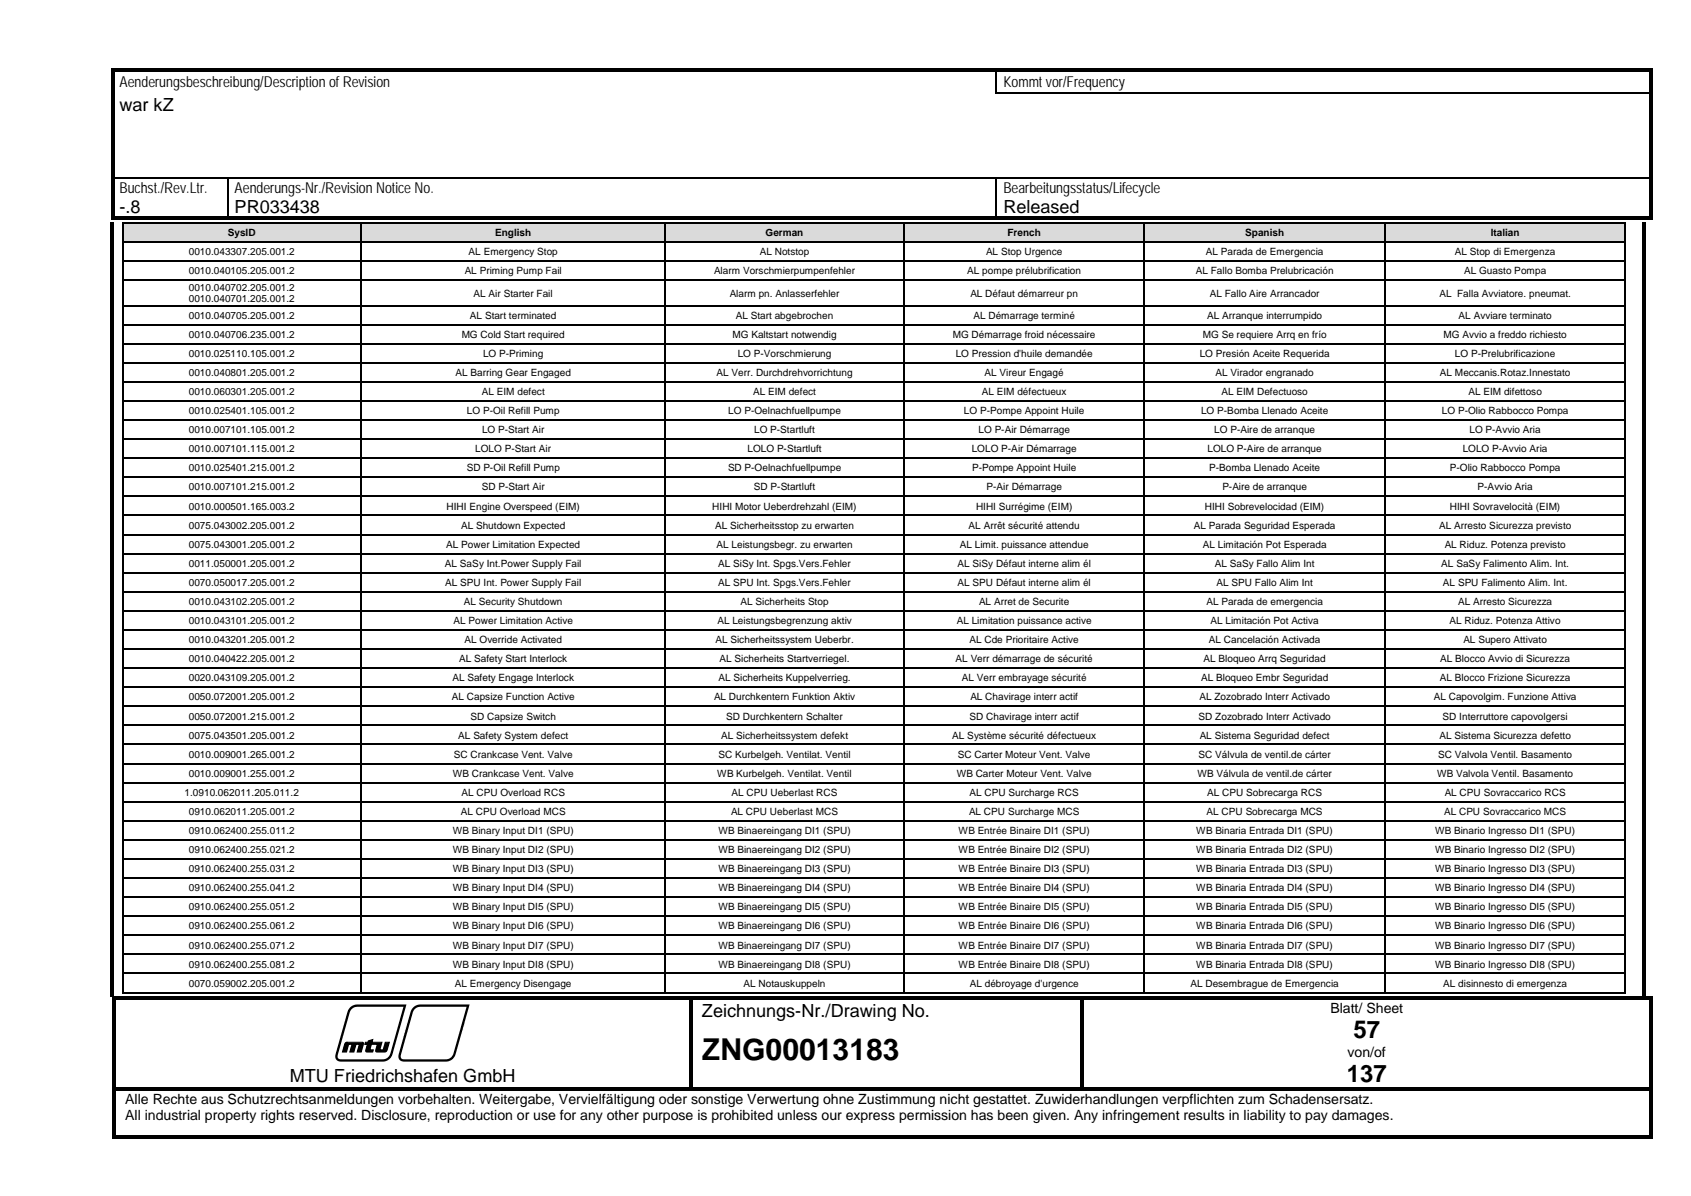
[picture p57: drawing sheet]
<svg xmlns="http://www.w3.org/2000/svg" width="297mm" height="210mm" viewBox="0 0 297 210" stroke-linecap="round" stroke-linejoin="round" font-family="sans-serif">
<defs><g id="words">
<text font-size="5.3" x="123.3" y="186.2">ZNG00013183</text>
<g font-size="4.2">
<text x="237.7" y="182.4">57</text>
<text x="236.5" y="190.1">137</text>
</g>
<g font-size="3.2">
<text x="21" y="19.5">war kZ</text>
<text x="21" y="37.4">-.8</text>
<text x="41.2" y="37.4">PR033438</text>
<text x="176.2" y="37.4">Released</text>
<text x="123.3" y="178.5">Zeichnungs-Nr./Drawing No.</text>
<text x="50.9" y="190">MTU Friedrichshafen GmbH</text>
</g>
<g font-size="2.6">
<text x="21" y="15.3">Aenderungsbeschreibung/Descriptionof Revision</text>
<text x="176.2" y="15.3">Kommt vor/Frequency</text>
<text x="21" y="33.9">Buchst./Rev.Ltr.</text>
<text x="41.2" y="33.9">Aenderungs-Nr./RevisionNotice No.</text>
<text x="176.2" y="33.9">Bearbeitungsstatus/Lifecycle</text>
</g>
<g font-size="2.5">
<text x="233.7" y="177.8">Blatt/ Sheet</text>
<text x="236.7" y="185.5">von/of</text>
<text x="22" y="193.8">Alle Rechte aus Schutzrechtsanmeldungen vorbehalten. Weitergabe, Vervielfältigung oder sonstige Verwertung ohne Zustimmung nicht gestattet. Zuwiderhandlungen verpflichten zum Schadensersatz.</text>
<text x="22" y="196.6">All industrial property rights reserved. Disclosure, reproduction or use for any other purpose is prohibited unless our express permission has been given. Any infringement results in liability to pay damages.</text>
</g>
<g font-size="1.8">
<text x="40" y="41.5">SysID</text>
<text x="87" y="41.5">English</text>
<text x="134.5" y="41.5">German</text>
<text x="177" y="41.5">French</text>
<text x="218.7" y="41.5">Spanish</text>
<text x="261.8" y="41.5">Italian</text>
<text x="33.2" y="44.9">0010.043307.205.001.2</text>
<text x="82.3" y="44.9">AL Emergency Stop</text>
<text x="133.5" y="44.9">AL Notstop</text>
<text x="173.2" y="44.9">AL Stop Urgence</text>
<text x="211.8" y="44.9">AL Parada de Emergencia</text>
<text x="255.5" y="44.9">AL Stop di Emergenza</text>
<text x="33.2" y="48.2">0010.040105.205.001.2</text>
<text x="33.2" y="51.1">0010.040702.205.001.2</text>
<text x="33.2" y="53.1">0010.040701.205.001.2</text>
<text x="81.6" y="48.2">AL Priming Pump Fail</text>
<text x="83.2" y="52.1">AL Air Starter Fail</text>
<text x="125.4" y="48.2">Alarm Vorschmierpumpenfehler</text>
<text x="128.2" y="52.1">Alarm pn. Anlasserfehler</text>
<text x="169.9" y="48.2">AL pompe prélubrification</text>
<text x="170.4" y="52.1">AL Défaut démarreur pn</text>
<text x="210" y="48.2">AL Fallo Bomba Prelubricación</text>
<text x="212.5" y="52.1">AL Fallo Aire Arrancador</text>
<text x="252.8" y="52.1">AL Falla Avviatore. pneumat.</text>
<text x="257.2" y="48.2">AL Guasto Pompa</text>
<text x="33.2" y="56">0010.040705.205.001.2</text>
<text x="33.2" y="59.3">0010.040706.235.001.2</text>
<text x="81.1" y="59.3">MG Cold Start required</text>
<text x="82.5" y="56">AL Start terminated</text>
<text x="128.7" y="59.3">MG Kaltstart notwendig</text>
<text x="129.2" y="56">AL Start abgebrochen</text>
<text x="167.3" y="59.3">MG Démarrage froid nécessaire</text>
<text x="171" y="56">AL Démarrage terminé</text>
<text x="211.3" y="59.3">MG Se requiere Arrq en frío</text>
<text x="212" y="56">AL Arranque interrumpido</text>
<text x="253.6" y="59.3">MG Avvio a freddo richiesto</text>
<text x="256.2" y="56">AL Avviare terminato</text>
<text x="33.2" y="62.7">0010.025110.105.001.2</text>
<text x="84.9" y="62.7">LO P-Priming</text>
<text x="129.6" y="62.7">LO P-Vorschmierung</text>
<text x="167.9" y="62.7">LO Pression d'huile demandée</text>
<text x="210.7" y="62.7">LO Presión Aceite Requerida</text>
<text x="255.5" y="62.7">LO P-Prelubrificazione</text>
<text x="33.2" y="66">0010.040801.205.001.2</text>
<text x="33.2" y="69.4">0010.060301.205.001.2</text>
<text x="80" y="66">AL Barring Gear Engaged</text>
<text x="84.6" y="69.4">AL EIM defect</text>
<text x="125.9" y="66">AL Verr. Durchdrehvorrichtung</text>
<text x="132.3" y="69.4">AL EIM defect</text>
<text x="172.4" y="69.4">AL EIM défectueux</text>
<text x="172.9" y="66">AL Vireur Engagé</text>
<text x="213.5" y="66">AL Virador engranado</text>
<text x="214.5" y="69.4">AL EIM Defectuoso</text>
<text x="252.9" y="66">AL Meccanis.Rotaz.Innestato</text>
<text x="257.9" y="69.4">AL EIM difettoso</text>
<text x="33.2" y="72.7">0010.025401.105.001.2</text>
<text x="33.2" y="76.1">0010.007101.105.001.2</text>
<text x="82" y="72.7">LO P-Oil Refill Pump</text>
<text x="84.7" y="76.1">LO P-Start Air</text>
<text x="127.9" y="72.7">LO P-Oelnachfuellpumpe</text>
<text x="132.5" y="76.1">LO P-Startluft</text>
<text x="169.3" y="72.7">LO P-Pompe Appoint Huile</text>
<text x="171.9" y="76.1">LO P-Air Démarrage</text>
<text x="211" y="72.7">LO P-Bomba Llenado Aceite</text>
<text x="213.3" y="76.1">LO P-Aire de arranque</text>
<text x="253.3" y="72.7">LO P-Olio Rabbocco Pompa</text>
<text x="258.1" y="76.1">LO P-Avvio Aria</text>
<text x="33.2" y="79.4">0010.007101.115.001.2</text>
<text x="33.2" y="82.8">0010.025401.215.001.2</text>
<text x="82" y="82.8">SD P-Oil Refill Pump</text>
<text x="83.5" y="79.4">LOLO P-Start Air</text>
<text x="127.9" y="82.8">SD P-Oelnachfuellpumpe</text>
<text x="131.3" y="79.4">LOLO P-Startluft</text>
<text x="170.7" y="79.4">LOLO P-Air Démarrage</text>
<text x="170.7" y="82.8">P-Pompe Appoint Huile</text>
<text x="212.1" y="79.4">LOLO P-Aire de arranque</text>
<text x="212.4" y="82.8">P-Bomba Llenado Aceite</text>
<text x="254.7" y="82.8">P-Olio Rabbocco Pompa</text>
<text x="256.9" y="79.4">LOLO P-Avvio Aria</text>
<text x="33.2" y="86.1">0010.007101.215.001.2</text>
<text x="33.2" y="89.5">0010.000501.165.003.2</text>
<text x="78.4" y="89.5">HIHI Engine Overspeed (EIM)</text>
<text x="84.6" y="86.1">SD P-Start Air</text>
<text x="125.1" y="89.5">HIHI Motor Ueberdrehzahl (EIM)</text>
<text x="132.4" y="86.1">SD P-Startluft</text>
<text x="171.4" y="89.5">HIHI Surrégime (EIM)</text>
<text x="173.3" y="86.1">P-Air Démarrage</text>
<text x="211.6" y="89.5">HIHI Sobrevelocidad (EIM)</text>
<text x="214.7" y="86.1">P-Aire de arranque</text>
<text x="254.7" y="89.5">HIHI Sovravelocità (EIM)</text>
<text x="259.5" y="86.1">P-Avvio Aria</text>
<text x="33.2" y="92.8">0075.043002.205.001.2</text>
<text x="81" y="92.8">AL Shutdown Expected</text>
<text x="125.6" y="92.8">AL Sicherheitsstop zu erwarten</text>
<text x="170.1" y="92.8">AL Arrêt sécurité attendu</text>
<text x="209.7" y="92.8">AL Parada Seguridad Esperada</text>
<text x="252.8" y="92.8">AL Arresto Sicurezza previsto</text>
<text x="33.2" y="96.2">0075.043001.205.001.2</text>
<text x="33.2" y="99.5">0011.050001.205.001.2</text>
<text x="78.1" y="99.5">AL SaSy Int.Power Supply Fail</text>
<text x="78.4" y="96.2">AL Power Limitation Expected</text>
<text x="125.9" y="96.2">AL Leistungsbegr. zu erwarten</text>
<text x="126.1" y="99.5">AL SiSy Int. Spgs.Vers.Fehler</text>
<text x="168.2" y="99.5">AL SiSy Défaut interne alim él</text>
<text x="168.6" y="96.2">AL Limit. puissance attendue</text>
<text x="211.3" y="96.2">AL Limitación Pot Esperada</text>
<text x="213.4" y="99.5">AL SaSy Fallo Alim Int</text>
<text x="253.2" y="99.5">AL SaSy Falimento Alim. Int.</text>
<text x="253.7" y="96.2">AL Riduz. Potenza previsto</text>
<text x="33.2" y="102.9">0070.050017.205.001.2</text>
<text x="33.2" y="106.2">0010.043102.205.001.2</text>
<text x="78.2" y="102.9">AL SPU Int. Power Supply Fail</text>
<text x="81.5" y="106.2">AL Security Shutdown</text>
<text x="126.1" y="102.9">AL SPU Int. Spgs.Vers.Fehler</text>
<text x="130.1" y="106.2">AL Sicherheits Stop</text>
<text x="168.2" y="102.9">AL SPU Défaut interne alim él</text>
<text x="172" y="106.2">AL Arret de Securite</text>
<text x="211.9" y="106.2">AL Parada de emergencia</text>
<text x="213.7" y="102.9">AL SPU Fallo Alim Int</text>
<text x="253.4" y="102.9">AL SPU Falimento Alim. Int.</text>
<text x="256.1" y="106.2">AL Arresto Sicurezza</text>
<text x="33.2" y="109.6">0010.043101.205.001.2</text>
<text x="33.2" y="112.9">0010.043201.205.001.2</text>
<text x="79.7" y="109.6">AL Power Limitation Active</text>
<text x="81.6" y="112.9">AL Override Activated</text>
<text x="125.7" y="112.9">AL Sicherheitssystem Ueberbr.</text>
<text x="126" y="109.6">AL Leistungsbegrenzung aktiv</text>
<text x="168" y="109.6">AL Limitation puissance active</text>
<text x="170.3" y="112.9">AL Cde Prioritaire Active</text>
<text x="212.3" y="112.9">AL Cancelación Activada</text>
<text x="212.6" y="109.6">AL Limitación Pot Activa</text>
<text x="254.6" y="109.6">AL Riduz. Potenza Attivo</text>
<text x="257" y="112.9">AL Supero Attivato</text>
<text x="33.2" y="116.3">0010.040422.205.001.2</text>
<text x="33.2" y="119.6">0020.043109.205.001.2</text>
<text x="79.5" y="119.6">AL Safety Engage Interlock</text>
<text x="80.6" y="116.3">AL Safety Start Interlock</text>
<text x="126.2" y="119.6">AL Sicherheits Kuppelverrieg.</text>
<text x="126.4" y="116.3">AL Sicherheits Startverriegel.</text>
<text x="167.9" y="116.3">AL Verr démarrage de sécurité</text>
<text x="168.9" y="119.6">AL Verr embrayage sécurité</text>
<text x="211" y="119.6">AL Bloqueo Embr Seguridad</text>
<text x="211.4" y="116.3">AL Bloqueo Arrq Seguridad</text>
<text x="252.9" y="119.6">AL Blocco Frizione Sicurezza</text>
<text x="253" y="116.3">AL Blocco Avvio di Sicurezza</text>
<text x="33.2" y="123">0050.072001.205.001.2</text>
<text x="79.4" y="123">AL Capsize Function Active</text>
<text x="125.4" y="123">AL Durchkentern Funktion Aktiv</text>
<text x="170.4" y="123">AL Chavirage interr actif</text>
<text x="210.7" y="123">AL Zozobrado Interr Activado</text>
<text x="251.8" y="123">AL Capovolgim. Funzione Attiva</text>
<text x="33.2" y="126.3">0050.072001.215.001.2</text>
<text x="33.2" y="129.7">0075.043501.205.001.2</text>
<text x="80.5" y="129.7">AL Safety System defect</text>
<text x="82.7" y="126.3">SD Capsize Switch</text>
<text x="126.7" y="129.7">AL Sicherheitssystem defekt</text>
<text x="127.6" y="126.3">SD Durchkentern Schalter</text>
<text x="167.3" y="129.7">AL Système sécurité défectueux</text>
<text x="170.3" y="126.3">SD Chavirage interr actif</text>
<text x="210.5" y="126.3">SD Zozobrado Interr Activado</text>
<text x="210.7" y="129.7">AL Sistema Seguridad defect</text>
<text x="252.8" y="129.7">AL Sistema Sicurezza defetto</text>
<text x="253.4" y="126.3">SD Interruttore capovolgersi</text>
<text x="33.2" y="133.1">0010.009001.265.001.2</text>
<text x="33.2" y="136.4">0010.009001.255.001.2</text>
<text x="79.5" y="136.4">WB Crankcase Vent. Valve</text>
<text x="79.7" y="133.1">SC Crankcase Vent. Valve</text>
<text x="126" y="136.4">WB Kurbelgeh. Ventilat. Ventil</text>
<text x="126.2" y="133.1">SC Kurbelgeh. Ventilat. Ventil</text>
<text x="168" y="136.4">WB Carter Moteur Vent. Valve</text>
<text x="168.2" y="133.1">SC Carter Moteur Vent. Valve</text>
<text x="210.3" y="136.4">WB Válvula de ventil.de cárter</text>
<text x="210.5" y="133.1">SC Válvula de ventil.de cárter</text>
<text x="252.4" y="136.4">WB Valvola Ventil. Basamento</text>
<text x="252.6" y="133.1">SC Valvola Ventil. Basamento</text>
<text x="32.4" y="139.7">1.0910.062011.205.011.2</text>
<text x="33.2" y="143.1">0910.062011.205.001.2</text>
<text x="80.9" y="143.1">AL CPU Overload MCS</text>
<text x="81" y="139.7">AL CPU Overload RCS</text>
<text x="128.4" y="143.1">AL CPU Ueberlast MCS</text>
<text x="128.5" y="139.7">AL CPU Ueberlast RCS</text>
<text x="170.2" y="143.1">AL CPU Surcharge MCS</text>
<text x="170.3" y="139.7">AL CPU Surcharge RCS</text>
<text x="211.9" y="143.1">AL CPU Sobrecarga MCS</text>
<text x="212" y="139.7">AL CPU Sobrecarga RCS</text>
<text x="253.6" y="143.1">AL CPU Sovraccarico MCS</text>
<text x="253.7" y="139.7">AL CPU Sovraccarico RCS</text>
<text x="33.2" y="146.5">0910.062400.255.011.2</text>
<text x="33.2" y="149.8">0910.062400.255.021.2</text>
<text x="79.5" y="146.5">WB Binary Input DI1 (SPU)</text>
<text x="79.5" y="149.8">WB Binary Input DI2 (SPU)</text>
<text x="126.2" y="146.5">WB Binaereingang DI1 (SPU)</text>
<text x="126.2" y="149.8">WB Binaereingang DI2 (SPU)</text>
<text x="168.4" y="146.5">WB Entrée Binaire DI1 (SPU)</text>
<text x="168.4" y="149.8">WB Entrée Binaire DI2 (SPU)</text>
<text x="210.1" y="146.5">WB Binaria Entrada DI1 (SPU)</text>
<text x="210.1" y="149.8">WB Binaria Entrada DI2 (SPU)</text>
<text x="252.1" y="149.8">WB Binario Ingresso DI2 (SPU)</text>
<text x="252.1" y="146.5">WB Binario Ingresso DI1 (SPU)</text>
<text x="33.2" y="153.2">0910.062400.255.031.2</text>
<text x="79.5" y="153.2">WB Binary Input DI3 (SPU)</text>
<text x="126.2" y="153.2">WB Binaereingang DI3 (SPU)</text>
<text x="168.4" y="153.2">WB Entrée Binaire DI3 (SPU)</text>
<text x="210.1" y="153.2">WB Binaria Entrada DI3 (SPU)</text>
<text x="252.1" y="153.2">WB Binario Ingresso DI3 (SPU)</text>
<text x="33.2" y="156.5">0910.062400.255.041.2</text>
<text x="33.2" y="159.9">0910.062400.255.051.2</text>
<text x="79.5" y="156.5">WB Binary Input DI4 (SPU)</text>
<text x="79.5" y="159.9">WB Binary Input DI5 (SPU)</text>
<text x="126.2" y="156.5">WB Binaereingang DI4 (SPU)</text>
<text x="126.2" y="159.9">WB Binaereingang DI5 (SPU)</text>
<text x="168.4" y="156.5">WB Entrée Binaire DI4 (SPU)</text>
<text x="168.4" y="159.9">WB Entrée Binaire DI5 (SPU)</text>
<text x="210.1" y="156.5">WB Binaria Entrada DI4 (SPU)</text>
<text x="210.1" y="159.9">WB Binaria Entrada DI5 (SPU)</text>
<text x="252.1" y="156.5">WB Binario Ingresso DI4 (SPU)</text>
<text x="252.1" y="159.9">WB Binario Ingresso DI5 (SPU)</text>
<text x="33.2" y="163.2">0910.062400.255.061.2</text>
<text x="33.2" y="166.6">0910.062400.255.071.2</text>
<text x="79.5" y="163.2">WB Binary Input DI6 (SPU)</text>
<text x="79.5" y="166.6">WB Binary Input DI7 (SPU)</text>
<text x="126.2" y="163.2">WB Binaereingang DI6 (SPU)</text>
<text x="126.2" y="166.6">WB Binaereingang DI7 (SPU)</text>
<text x="168.4" y="163.2">WB Entrée Binaire DI6 (SPU)</text>
<text x="168.4" y="166.6">WB Entrée Binaire DI7 (SPU)</text>
<text x="210.1" y="163.2">WB Binaria Entrada DI6 (SPU)</text>
<text x="210.1" y="166.6">WB Binaria Entrada DI7 (SPU)</text>
<text x="252.1" y="163.2">WB Binario Ingresso DI6 (SPU)</text>
<text x="252.1" y="166.6">WB Binario Ingresso DI7 (SPU)</text>
<text x="33.2" y="169.9">0910.062400.255.081.2</text>
<text x="33.2" y="173.3">0070.059002.205.001.2</text>
<text x="79.5" y="169.9">WB Binary Input DI8 (SPU)</text>
<text x="79.9" y="173.3">AL Emergency Disengage</text>
<text x="126.2" y="169.9">WB Binaereingang DI8 (SPU)</text>
<text x="130.6" y="173.3">AL Notauskuppeln</text>
<text x="168.4" y="169.9">WB Entrée Binaire DI8 (SPU)</text>
<text x="170.3" y="173.3">AL débroyage d'urgence</text>
<text x="209.1" y="173.3">AL Desembrague de Emergencia</text>
<text x="210.1" y="169.9">WB Binaria Entrada DI8 (SPU)</text>
<text x="252.1" y="169.9">WB Binario Ingresso DI8 (SPU)</text>
<text x="253.5" y="173.3">AL disinnesto di emergenza</text>
</g>
</g></defs>
<g fill="#000">
<path d="M19.5 12h.6v.5h-.6z" fill-rule="evenodd"/>
<path d="M19.5 12h.6v.5h-.6z" fill-rule="evenodd"/>
<path d="M19.5 12.5h.6v3.7h-.6z" fill-rule="evenodd"/>
<path d="M19.5 16.2h.6v.3h-.6z" fill-rule="evenodd"/>
<path d="M20.1 12h154.8v.5h-154.8z" fill-rule="evenodd"/>
<path d="M174.9 12h.5v.5h-.5z" fill-rule="evenodd"/>
<path d="M175.4 12h24.6v.5h-24.6z" fill-rule="evenodd"/>
<path d="M200 12h.6v.5h-.6z" fill-rule="evenodd"/>
<path d="M200.6 12h89.2v.5h-89.2z" fill-rule="evenodd"/>
<path d="M289.8 12h.5v.5h-.5z" fill-rule="evenodd"/>
<path d="M289.8 12h.5v.5h-.5z" fill-rule="evenodd"/>
<path d="M289.8 12.5h.5v3.7h-.5z" fill-rule="evenodd"/>
<path d="M289.8 16.2h.5v.3h-.5z" fill-rule="evenodd"/>
<path d="M19.5 16.5h.6v3.7h-.6z" fill-rule="evenodd"/>
<path d="M19.5 20.2h.6v3.6h-.6z" fill-rule="evenodd"/>
<path d="M19.5 23.8h.6v3.7h-.6z" fill-rule="evenodd"/>
<path d="M19.5 27.5h.6v3.6h-.6z" fill-rule="evenodd"/>
<path d="M19.5 31.4h.6v3h-.6z" fill-rule="evenodd"/>
<path d="M19.5 34.4h.6v3.7h-.6z" fill-rule="evenodd"/>
<path d="M19.5 38.1h.6v.5h-.6z" fill-rule="evenodd"/>
<path d="M19.5 38.1h.6v.5h-.6z" fill-rule="evenodd"/>
<path d="M20.1 38.1h19.8v.5h-19.8z" fill-rule="evenodd"/>
<path d="M39.9 38.1h.5v.5h-.5z" fill-rule="evenodd"/>
<path d="M40.4 38.1h134.5v.5h-134.5z" fill-rule="evenodd"/>
<path d="M174.9 38.1h.5v.5h-.5z" fill-rule="evenodd"/>
<path d="M175.4 38.1h114.4v.5h-114.4z" fill-rule="evenodd"/>
<path d="M289.8 16.5h.5v3.7h-.5z" fill-rule="evenodd"/>
<path d="M289.8 20.2h.5v3.6h-.5z" fill-rule="evenodd"/>
<path d="M289.8 23.8h.5v3.7h-.5z" fill-rule="evenodd"/>
<path d="M289.8 27.5h.5v3.6h-.5z" fill-rule="evenodd"/>
<path d="M289.8 31.4h.5v3h-.5z" fill-rule="evenodd"/>
<path d="M289.8 34.4h.5v3.7h-.5z" fill-rule="evenodd"/>
<path d="M289.8 38.1h.5v.5h-.5z" fill-rule="evenodd"/>
<path d="M289.8 38.1h.5v.5h-.5z" fill-rule="evenodd"/>
<path d="M19.8 175h.5v.5h-.5z" fill-rule="evenodd"/>
<path d="M19.8 175h.5v.5h-.5z" fill-rule="evenodd"/>
<path d="M20.3 175h100.8v.5h-100.8z" fill-rule="evenodd"/>
<path d="M121.1 175h.5v.5h-.5z" fill-rule="evenodd"/>
<path d="M121.6 175h68.2v.5h-68.2z" fill-rule="evenodd"/>
<path d="M189.8 175h.6v.5h-.6z" fill-rule="evenodd"/>
<path d="M190.4 175h99.4v.5h-99.4z" fill-rule="evenodd"/>
<path d="M289.8 175h.5v.5h-.5z" fill-rule="evenodd"/>
<path d="M289.8 175h.5v.5h-.5z" fill-rule="evenodd"/>
<path d="M19.8 175.5h.5v15.4h-.5z" fill-rule="evenodd"/>
<path d="M19.8 190.9h.5v.6h-.5z" fill-rule="evenodd"/>
<path d="M19.8 191.5h.5v8h-.5z" fill-rule="evenodd"/>
<path d="M20.3 190.9h100.8v.6h-100.8z" fill-rule="evenodd"/>
<path d="M121.1 175.5h.5v15.4h-.5z" fill-rule="evenodd"/>
<path d="M121.1 190.9h.5v.6h-.5z" fill-rule="evenodd"/>
<path d="M121.6 190.9h68.2v.6h-68.2z" fill-rule="evenodd"/>
<path d="M189.8 175.5h.6v15.4h-.6z" fill-rule="evenodd"/>
<path d="M189.8 190.9h.6v.6h-.6z" fill-rule="evenodd"/>
<path d="M190.4 190.9h99.4v.6h-99.4z" fill-rule="evenodd"/>
<path d="M289.8 175.5h.5v15.4h-.5z" fill-rule="evenodd"/>
<path d="M289.8 190.9h.5v.6h-.5z" fill-rule="evenodd"/>
<path d="M289.8 191.5h.5v8h-.5z" fill-rule="evenodd"/>
<path d="M19.8 199.5h.5v.5h-.5z" fill-rule="evenodd"/>
<path d="M19.8 199.5h.5v.5h-.5z" fill-rule="evenodd"/>
<path d="M20.3 199.5h269.5v.5h-269.5z" fill-rule="evenodd"/>
<path d="M289.8 199.5h.5v.5h-.5z" fill-rule="evenodd"/>
<path d="M289.8 199.5h.5v.5h-.5z" fill-rule="evenodd"/>
</g>
<path d="M175 12.5v3.7M20.1 31.3h19.8M40 31.4v6.7M40.1 31.3h134.8M175 31.4v6.7M175.2 31.3h114.6" fill="none" stroke="#000" stroke-width=".25"/>
<path d="M174.9 16.3h25.1M200.4 16.3h89.4" fill="none" stroke="#000" stroke-width=".34"/>
<g fill="#000">
<path d="M200 16.2h.4v.3h-.4zM19.5 31.1h.6v.3h-.6zM39.9 31.4h.2zM39.9 31.1h.2v.3h-.2zM174.9 31.4h.3zM174.9 31.1h.3v.3h-.3zM289.8 31.1h.5v.3h-.5zM60.6 183.2l.3-.2h2.2a.47 .47 0 0 1 .6 .1 .47 .47 0 0 1 .1 .6l-.4 1h-.7l.4-1.3h-.6l-.3 1.3h-.8l.4-1.3h-.6l-.3 1.3h-.8zM64.2 183h.4l.1-.2 .8-.3-.2 .5h1.8l-.4 1.4h.6l.4-1.4h.7l-.1 .4a1.4 1.4 0 0 1-.7 1.3h-1a.44 .44 0 0 1-.6-.3l.3-1h-1.1l-.2 1h.6l-.1 .3h-.5a.51 .51 0 0 1-.8-.3l.3-1h-.4z"/>
<path d="M61.5 176.9l.6-.4 .6-.1h8.7l-2.4 8.6a2.24 2.24 0 0 1-2.7 1.4h-6.4a1.06 1.06 0 0 1-1-.6 1.06 1.06 0 0 1 .2-1.1l1.9-6.9zM61.8 177.2l-.4 .7-2 7.2a.69 .69 0 0 0 .1 .8 .69 .69 0 0 0 .8 .1h6.9a1.38 1.38 0 0 0 1.4-1.1l2.3-8.1h-8.2z"/>
<path d="M72.6 176.9l.6-.4 .6-.1h8.7l-2.5 8.6a2.21 2.21 0 0 1-2.6 1.4h-6.4a1.06 1.06 0 0 1-1-.6 1.06 1.06 0 0 1 .1-1.1l2-7.1zM72.9 177.2l-.4 .7-2 7.2a.69 .69 0 0 0 .1 .8 .69 .69 0 0 0 .8 .1h6.9a1.38 1.38 0 0 0 1.4-1.1l2.2-8.1h-8.1z"/>
</g>
<path d="M60.6 183.2l.3-.2h2.2a.47 .47 0 0 1 .6 .1 .47 .47 0 0 1 .1 .6l-.4 1h-.7l.4-1.3h-.6l-.3 1.3h-.8l.4-1.3h-.6l-.3 1.3h-.8zM64.2 183h.4l.1-.2 .8-.3-.2 .5h1.8l-.4 1.4h.6l.4-1.4h.7l-.1 .4a1.4 1.4 0 0 1-.7 1.3h-1a.44 .44 0 0 1-.6-.3l.3-1h-1.1l-.2 1h.6l-.1 .3h-.5a.51 .51 0 0 1-.8-.3l.3-1h-.4z" fill="none" stroke="#000" stroke-width=".18"/>
<g fill="#dadada">
<path d="M21.7 39.4h41.6v3h-41.6z" fill-rule="evenodd"/>
<path d="M22.8 39.9h39.4v2h-39.4z" fill-rule="evenodd"/>
<path d="M63.6 39.4h53.1v3h-53.1z" fill-rule="evenodd"/>
<path d="M64.7 39.9h50.9v2h-50.9z" fill-rule="evenodd"/>
<path d="M117 39.4h41.6v3h-41.6z" fill-rule="evenodd"/>
<path d="M118.1 39.9h39.5v2h-39.5z" fill-rule="evenodd"/>
<path d="M158.8 39.4h42v3h-42z" fill-rule="evenodd"/>
<path d="M160 39.9h39.8v2h-39.8z" fill-rule="evenodd"/>
<path d="M201 39.4h42.1v3h-42.1z" fill-rule="evenodd"/>
<path d="M202.2 39.9h39.8v2h-39.8z" fill-rule="evenodd"/>
<path d="M243.3 39.4h42v3h-42z" fill-rule="evenodd"/>
<path d="M244.5 39.9h39.7v2h-39.7z" fill-rule="evenodd"/>
</g>
<g fill="#000">
<path d="M21.4 39h.3v.4h-.3zM21.4 39h.3v.3h-.3zM63.3 39.3l.3 .1zM63.3 39h.3v.3h-.3zM116.7 39.3l.3 .1zM116.7 39h.3v.3h-.3zM158.6 39.3l.4 .1zM158.6 39h.4v.3h-.4zM200.9 39.3l.3 .1zM200.9 39h.3v.3h-.3zM243.1 39.3l.3 .1zM243.1 39h.3v.3h-.3z"/>
<path d="M285.3 39h.3v.4h-.3zM285.3 39h.3v.3h-.3zM21.4 42.4h.3v.3h-.3zM21.4 45.7h.3v.4h-.3zM21.4 49.1h.3v.3h-.3zM21.4 53.5h.3v.3h-.3zM21.4 56.8h.3v.4h-.3zM63.3 42.4h.3v.3h-.3zM63.3 45.7h.3v.4h-.3zM63.3 49.1h.3v.3h-.3zM63.3 53.5h.3v.3h-.3zM63.3 56.8h.3v.4h-.3z"/>
<path d="M116.7 42.4h.3v.3h-.3zM116.7 45.7h.3v.4h-.3zM116.7 49.1h.3v.3h-.3zM116.7 53.5h.3v.3h-.3zM116.7 56.8h.3v.4h-.3zM158.6 42.4h.4v.3h-.4zM158.6 45.7h.4v.4h-.4zM158.6 49.1h.4v.3h-.4zM158.6 53.5h.4v.3h-.4zM158.6 56.8h.4v.4h-.4zM200.9 42.4h.3v.3h-.3zM200.9 45.7h.3v.4h-.3z"/>
<path d="M200.9 49.1h.3v.3h-.3zM200.9 53.5h.3v.3h-.3zM200.9 56.8h.3v.4h-.3zM243.1 42.4h.3v.3h-.3zM243.1 45.7h.3v.4h-.3zM243.1 49.1h.3v.3h-.3zM243.1 53.5h.3v.3h-.3zM243.1 56.8h.3v.4h-.3zM285.3 42.4h.3v.3h-.3zM285.3 45.7h.3v.4h-.3zM285.3 49.1h.3v.3h-.3zM285.3 53.5h.3v.3h-.3z"/>
<path d="M285.3 56.8h.3v.4h-.3zM21.4 60.2h.3v.3h-.3zM21.4 63.5h.3v.4h-.3zM21.4 66.9h.3v.3h-.3zM21.4 70.2h.3v.4h-.3zM21.4 73.6h.3v.4h-.3zM21.4 76.9h.3v.4h-.3zM63.3 60.2h.3v.3h-.3zM63.3 63.5h.3v.4h-.3zM63.3 66.9h.3v.3h-.3zM63.3 70.2h.3v.4h-.3zM63.3 73.6h.3v.4h-.3z"/>
<path d="M63.3 76.9h.3v.4h-.3zM116.7 60.2h.3v.3h-.3zM116.7 63.5h.3v.4h-.3zM116.7 66.9h.3v.3h-.3zM116.7 70.2h.3v.4h-.3zM116.7 73.6h.3v.4h-.3zM116.7 76.9h.3v.4h-.3zM158.6 60.2h.4v.3h-.4zM158.6 63.5h.4v.4h-.4zM158.6 66.9h.4v.3h-.4zM158.6 70.2h.4v.4h-.4zM158.6 73.6h.4v.4h-.4z"/>
<path d="M158.6 76.9h.4v.4h-.4zM200.9 60.2h.3v.3h-.3zM200.9 63.5h.3v.4h-.3zM200.9 66.9h.3v.3h-.3zM200.9 70.2h.3v.4h-.3zM200.9 73.6h.3v.4h-.3zM200.9 76.9h.3v.4h-.3zM243.1 60.2h.3v.3h-.3zM243.1 63.5h.3v.4h-.3zM243.1 66.9h.3v.3h-.3zM243.1 70.2h.3v.4h-.3zM243.1 73.6h.3v.4h-.3z"/>
<path d="M243.1 76.9h.3v.4h-.3zM285.3 60.2h.3v.3h-.3zM285.3 63.5h.3v.4h-.3zM285.3 66.9h.3v.3h-.3zM285.3 70.2h.3v.4h-.3zM285.3 73.6h.3v.4h-.3zM285.3 76.9h.3v.4h-.3zM21.4 80.3h.3v.3h-.3zM21.4 83.7h.3v.3h-.3zM21.4 87h.3v.4h-.3zM21.4 90.3h.3v.4h-.3zM21.4 93.7h.3v.4h-.3z"/>
<path d="M21.4 97h.3v.4h-.3zM63.3 80.3h.3v.3h-.3zM63.3 83.7h.3v.3h-.3zM63.3 87h.3v.4h-.3zM63.3 90.3h.3v.4h-.3zM63.3 93.7h.3v.4h-.3zM63.3 97h.3v.4h-.3zM116.7 80.3h.3v.3h-.3zM116.7 83.7h.3v.3h-.3zM116.7 87h.3v.4h-.3zM116.7 90.3h.3v.4h-.3zM116.7 93.7h.3v.4h-.3z"/>
<path d="M116.7 97h.3v.4h-.3zM158.6 80.3h.4v.3h-.4zM158.6 83.7h.4v.3h-.4zM158.6 87h.4v.4h-.4zM158.6 90.3h.4v.4h-.4zM158.6 93.7h.4v.4h-.4zM158.6 97h.4v.4h-.4zM200.9 80.3h.3v.3h-.3zM200.9 83.7h.3v.3h-.3zM200.9 87h.3v.4h-.3zM200.9 90.3h.3v.4h-.3zM200.9 93.7h.3v.4h-.3z"/>
<path d="M200.9 97h.3v.4h-.3zM243.1 80.3h.3v.3h-.3zM243.1 83.7h.3v.3h-.3zM243.1 87h.3v.4h-.3zM243.1 90.3h.3v.4h-.3zM243.1 93.7h.3v.4h-.3zM243.1 97h.3v.4h-.3zM285.3 80.3h.3v.3h-.3zM285.3 83.7h.3v.3h-.3zM285.3 87h.3v.4h-.3zM285.3 90.3h.3v.4h-.3zM285.3 93.7h.3v.4h-.3z"/>
<path d="M285.3 97h.3v.4h-.3zM21.4 100.4h.3v.4h-.3zM21.4 103.8h.3v.3h-.3zM21.4 107.1h.3v.4h-.3zM21.4 110.4h.3v.4h-.3zM21.4 113.8h.3v.4h-.3zM21.4 117.2h.3v.3h-.3zM63.3 100.4h.3v.4h-.3zM63.3 103.8h.3v.3h-.3zM63.3 107.1h.3v.4h-.3zM63.3 110.4h.3v.4h-.3zM63.3 113.8h.3v.4h-.3z"/>
<path d="M63.3 117.2h.3v.3h-.3zM116.7 100.4h.3v.4h-.3zM116.7 103.8h.3v.3h-.3zM116.7 107.1h.3v.4h-.3zM116.7 110.4h.3v.4h-.3zM116.7 113.8h.3v.4h-.3zM116.7 117.2h.3v.3h-.3zM158.6 100.4h.4v.4h-.4zM158.6 103.8h.4v.3h-.4zM158.6 107.1h.4v.4h-.4zM158.6 110.4h.4v.4h-.4zM158.6 113.8h.4v.4h-.4z"/>
<path d="M158.6 117.2h.4v.3h-.4zM200.9 100.4h.3v.4h-.3zM200.9 103.8h.3v.3h-.3zM200.9 107.1h.3v.4h-.3zM200.9 110.4h.3v.4h-.3zM200.9 113.8h.3v.4h-.3zM200.9 117.2h.3v.3h-.3zM243.1 100.4h.3v.4h-.3zM243.1 103.8h.3v.3h-.3zM243.1 107.1h.3v.4h-.3zM243.1 110.4h.3v.4h-.3zM243.1 113.8h.3v.4h-.3z"/>
<path d="M243.1 117.2h.3v.3h-.3zM285.3 100.4h.3v.4h-.3zM285.3 103.8h.3v.3h-.3zM285.3 107.1h.3v.4h-.3zM285.3 110.4h.3v.4h-.3zM285.3 113.8h.3v.4h-.3zM285.3 117.2h.3v.3h-.3zM21.4 120.5h.3v.4h-.3zM21.4 123.9h.3v.3h-.3zM21.4 127.2h.3v.4h-.3zM21.4 130.6h.3v.3h-.3zM21.4 133.9h.3v.4h-.3z"/>
<path d="M21.4 137.3h.3v.3h-.3zM63.3 120.5h.3v.4h-.3zM63.3 123.9h.3v.3h-.3zM63.3 127.2h.3v.4h-.3zM63.3 130.6h.3v.3h-.3zM63.3 133.9h.3v.4h-.3zM63.3 137.3h.3v.3h-.3zM116.7 120.5h.3v.4h-.3zM116.7 123.9h.3v.3h-.3zM116.7 127.2h.3v.4h-.3zM116.7 130.6h.3v.3h-.3zM116.7 133.9h.3v.4h-.3z"/>
<path d="M116.7 137.3h.3v.3h-.3zM158.6 120.5h.4v.4h-.4zM158.6 123.9h.4v.3h-.4zM158.6 127.2h.4v.4h-.4zM158.6 130.6h.4v.3h-.4zM158.6 133.9h.4v.4h-.4zM158.6 137.3h.4v.3h-.4zM200.9 120.5h.3v.4h-.3zM200.9 123.9h.3v.3h-.3zM200.9 127.2h.3v.4h-.3zM200.9 130.6h.3v.3h-.3zM200.9 133.9h.3v.4h-.3z"/>
<path d="M200.9 137.3h.3v.3h-.3zM243.1 120.5h.3v.4h-.3zM243.1 123.9h.3v.3h-.3zM243.1 127.2h.3v.4h-.3zM243.1 130.6h.3v.3h-.3zM243.1 133.9h.3v.4h-.3zM243.1 137.3h.3v.3h-.3zM285.3 120.5h.3v.4h-.3zM285.3 123.9h.3v.3h-.3zM285.3 127.2h.3v.4h-.3zM285.3 130.6h.3v.3h-.3zM285.3 133.9h.3v.4h-.3z"/>
<path d="M285.3 137.3h.3v.3h-.3zM21.4 140.6h.3v.4h-.3zM21.4 144h.3v.3h-.3zM21.4 147.3h.3v.4h-.3zM21.4 150.7h.3v.3h-.3zM21.4 154h.3v.4h-.3zM21.4 157.4h.3v.3h-.3zM63.3 140.6h.3v.4h-.3zM63.3 144h.3v.3h-.3zM63.3 147.3h.3v.4h-.3zM63.3 150.7h.3v.3h-.3zM63.3 154h.3v.4h-.3z"/>
<path d="M63.3 157.4h.3v.3h-.3zM116.7 140.6h.3v.4h-.3zM116.7 144h.3v.3h-.3zM116.7 147.3h.3v.4h-.3zM116.7 150.7h.3v.3h-.3zM116.7 154h.3v.4h-.3zM116.7 157.4h.3v.3h-.3zM158.6 140.6h.4v.4h-.4zM158.6 144h.4v.3h-.4zM158.6 147.3h.4v.4h-.4zM158.6 150.7h.4v.3h-.4zM158.6 154h.4v.4h-.4z"/>
<path d="M158.6 157.4h.4v.3h-.4zM200.9 140.6h.3v.4h-.3zM200.9 144h.3v.3h-.3zM200.9 147.3h.3v.4h-.3zM200.9 150.7h.3v.3h-.3zM200.9 154h.3v.4h-.3zM200.9 157.4h.3v.3h-.3zM243.1 140.6h.3v.4h-.3zM243.1 144h.3v.3h-.3zM243.1 147.3h.3v.4h-.3zM243.1 150.7h.3v.3h-.3zM243.1 154h.3v.4h-.3z"/>
<path d="M243.1 157.4h.3v.3h-.3zM285.3 140.6h.3v.4h-.3zM285.3 144h.3v.3h-.3zM285.3 147.3h.3v.4h-.3zM285.3 150.7h.3v.3h-.3zM285.3 154h.3v.4h-.3zM285.3 157.4h.3v.3h-.3zM21.4 160.7h.3v.4h-.3zM21.4 164.1h.3v.3h-.3zM21.4 167.4h.3v.4h-.3zM21.4 170.8h.3v.3h-.3zM21.4 174.1h.3v.4h-.3z"/>
<path d="M63.3 160.7h.3v.4h-.3zM63.3 164.1h.3v.3h-.3zM63.3 167.4h.3v.4h-.3zM63.3 170.8h.3v.3h-.3zM63.3 174.1h.3v.4h-.3zM116.7 160.7h.3v.4h-.3zM116.7 164.1h.3v.3h-.3zM116.7 167.4h.3v.4h-.3zM116.7 170.8h.3v.3h-.3zM116.7 174.1h.3v.4h-.3zM158.6 160.7h.4v.4h-.4zM158.6 164.1h.4v.3h-.4z"/>
<path d="M158.6 167.4h.4v.4h-.4zM158.6 170.8h.4v.3h-.4zM158.6 174.1h.4v.4h-.4zM200.9 160.7h.3v.4h-.3zM200.9 164.1h.3v.3h-.3zM200.9 167.4h.3v.4h-.3zM200.9 170.8h.3v.3h-.3zM200.9 174.1h.3v.4h-.3zM243.1 160.7h.3v.4h-.3zM243.1 164.1h.3v.3h-.3zM243.1 167.4h.3v.4h-.3zM243.1 170.8h.3v.3h-.3z"/>
<path d="M243.1 174.1h.3v.4h-.3zM285.3 160.7h.3v.4h-.3zM285.3 164.1h.3v.3h-.3zM285.3 167.4h.3v.4h-.3zM285.3 170.8h.3v.3h-.3zM285.3 174.1h.3v.4h-.3z"/>
</g>
<g fill="none" stroke="#000" stroke-width=".34">
<path d="M21.5 39.4v3M21.7 39.2h41.6M63.5 39.4v3M63.6 39.2h53.1M116.8 39.4v3M117 39.2h41.6M158.8 39.4v3M159 39.2h41.9M201 39.4v3M201.2 39.2h41.9M243.3 39.4v3M243.4 39.2h41.9"/>
<path d="M285.5 39.4v3M21.5 42.7v3M21.5 46.1v3M21.5 49.4v4.1M21.5 53.8v3M21.5 57.2v3M21.7 42.5h41.6M21.7 45.9h41.6M21.7 49.2h41.6M21.7 53.7h41.6M21.7 57h41.6M63.5 42.7v3"/>
<path d="M63.5 46.1v3M63.5 49.4v4.1M63.5 53.8v3M63.5 57.2v3M63.6 42.5h53.1M63.6 45.9h53.1M63.6 49.2h53.1M63.6 53.7h53.1M63.6 57h53.1M116.8 42.7v3M116.8 46.1v3M116.8 49.4v4.1"/>
<path d="M116.8 53.8v3M116.8 57.2v3M117 42.5h41.6M117 45.9h41.6M117 49.2h41.6M117 53.7h41.6M117 57h41.6M158.8 42.7v3M158.8 46.1v3M158.8 49.4v4.1M158.8 53.8v3M158.8 57.2v3"/>
<path d="M159 42.5h41.9M159 45.9h41.9M159 49.2h41.9M159 53.7h41.9M159 57h41.9M201 42.7v3M201 46.1v3M201 49.4v4.1M201 53.8v3M201 57.2v3M201.2 42.5h41.9M201.2 45.9h41.9"/>
<path d="M201.2 49.2h41.9M201.2 53.7h41.9M201.2 57h41.9M243.3 42.7v3M243.3 46.1v3M243.3 49.4v4.1M243.3 53.8v3M243.3 57.2v3M243.4 42.5h41.9M243.4 45.9h41.9M243.4 49.2h41.9M243.4 53.7h41.9"/>
<path d="M243.4 57h41.9M285.5 42.7v3M285.5 46.1v3M285.5 49.4v4.1M285.5 53.8v3M285.5 57.2v3M21.5 60.5v3M21.5 63.9v3M21.5 67.2v3M21.5 70.6v3M21.5 74v2.9M21.5 77.3v3"/>
<path d="M21.7 60.3h41.6M21.7 63.7h41.6M21.7 67.1h41.6M21.7 70.4h41.6M21.7 73.8h41.6M21.7 77.1h41.6M63.5 60.5v3M63.5 63.9v3M63.5 67.2v3M63.5 70.6v3M63.5 74v2.9M63.5 77.3v3"/>
<path d="M63.6 60.3h53.1M63.6 63.7h53.1M63.6 67.1h53.1M63.6 70.4h53.1M63.6 73.8h53.1M63.6 77.1h53.1M116.8 60.5v3M116.8 63.9v3M116.8 67.2v3M116.8 70.6v3M116.8 74v2.9M116.8 77.3v3"/>
<path d="M117 60.3h41.6M117 63.7h41.6M117 67.1h41.6M117 70.4h41.6M117 73.8h41.6M117 77.1h41.6M158.8 60.5v3M158.8 63.9v3M158.8 67.2v3M158.8 70.6v3M158.8 74v2.9M158.8 77.3v3"/>
<path d="M159 60.3h41.9M159 63.7h41.9M159 67.1h41.9M159 70.4h41.9M159 73.8h41.9M159 77.1h41.9M201 60.5v3M201 63.9v3M201 67.2v3M201 70.6v3M201 74v2.9M201 77.3v3"/>
<path d="M201.2 60.3h41.9M201.2 63.7h41.9M201.2 67.1h41.9M201.2 70.4h41.9M201.2 73.8h41.9M201.2 77.1h41.9M243.3 60.5v3M243.3 63.9v3M243.3 67.2v3M243.3 70.6v3M243.3 74v2.9M243.3 77.3v3"/>
<path d="M243.4 60.3h41.9M243.4 63.7h41.9M243.4 67.1h41.9M243.4 70.4h41.9M243.4 73.8h41.9M243.4 77.1h41.9M285.5 60.5v3M285.5 63.9v3M285.5 67.2v3M285.5 70.6v3M285.5 74v2.9M285.5 77.3v3"/>
<path d="M21.5 80.6v3.1M21.5 84v3M21.5 87.4v2.9M21.5 90.7v3M21.5 94.1v2.9M21.5 97.4v3M21.7 80.5h41.6M21.7 83.8h41.6M21.7 87.2h41.6M21.7 90.5h41.6M21.7 93.9h41.6M21.7 97.2h41.6"/>
<path d="M63.5 80.6v3.1M63.5 84v3M63.5 87.4v2.9M63.5 90.7v3M63.5 94.1v2.9M63.5 97.4v3M63.6 80.5h53.1M63.6 83.8h53.1M63.6 87.2h53.1M63.6 90.5h53.1M63.6 93.9h53.1M63.6 97.2h53.1"/>
<path d="M116.8 80.6v3.1M116.8 84v3M116.8 87.4v2.9M116.8 90.7v3M116.8 94.1v2.9M116.8 97.4v3M117 80.5h41.6M117 83.8h41.6M117 87.2h41.6M117 90.5h41.6M117 93.9h41.6M117 97.2h41.6"/>
<path d="M158.8 80.6v3.1M158.8 84v3M158.8 87.4v2.9M158.8 90.7v3M158.8 94.1v2.9M158.8 97.4v3M159 80.5h41.9M159 83.8h41.9M159 87.2h41.9M159 90.5h41.9M159 93.9h41.9M159 97.2h41.9"/>
<path d="M201 80.6v3.1M201 84v3M201 87.4v2.9M201 90.7v3M201 94.1v2.9M201 97.4v3M201.2 80.5h41.9M201.2 83.8h41.9M201.2 87.2h41.9M201.2 90.5h41.9M201.2 93.9h41.9M201.2 97.2h41.9"/>
<path d="M243.3 80.6v3.1M243.3 84v3M243.3 87.4v2.9M243.3 90.7v3M243.3 94.1v2.9M243.3 97.4v3M243.4 80.5h41.9M243.4 83.8h41.9M243.4 87.2h41.9M243.4 90.5h41.9M243.4 93.9h41.9M243.4 97.2h41.9"/>
<path d="M285.5 80.6v3.1M285.5 84v3M285.5 87.4v2.9M285.5 90.7v3M285.5 94.1v2.9M285.5 97.4v3M21.5 100.8v3M21.5 104.1v3M21.5 107.5v2.9M21.5 110.8v3M21.5 114.2v3M21.5 117.5v3"/>
<path d="M21.7 100.6h41.6M21.7 103.9h41.6M21.7 107.3h41.6M21.7 110.6h41.6M21.7 114h41.6M21.7 117.3h41.6M63.5 100.8v3M63.5 104.1v3M63.5 107.5v2.9M63.5 110.8v3M63.5 114.2v3M63.5 117.5v3"/>
<path d="M63.6 100.6h53.1M63.6 103.9h53.1M63.6 107.3h53.1M63.6 110.6h53.1M63.6 114h53.1M63.6 117.3h53.1M116.8 100.8v3M116.8 104.1v3M116.8 107.5v2.9M116.8 110.8v3M116.8 114.2v3M116.8 117.5v3"/>
<path d="M117 100.6h41.6M117 103.9h41.6M117 107.3h41.6M117 110.6h41.6M117 114h41.6M117 117.3h41.6M158.8 100.8v3M158.8 104.1v3M158.8 107.5v2.9M158.8 110.8v3M158.8 114.2v3M158.8 117.5v3"/>
<path d="M159 100.6h41.9M159 103.9h41.9M159 107.3h41.9M159 110.6h41.9M159 114h41.9M159 117.3h41.9M201 100.8v3M201 104.1v3M201 107.5v2.9M201 110.8v3M201 114.2v3M201 117.5v3"/>
<path d="M201.2 100.6h41.9M201.2 103.9h41.9M201.2 107.3h41.9M201.2 110.6h41.9M201.2 114h41.9M201.2 117.3h41.9M243.3 100.8v3M243.3 104.1v3M243.3 107.5v2.9M243.3 110.8v3M243.3 114.2v3M243.3 117.5v3"/>
<path d="M243.4 100.6h41.9M243.4 103.9h41.9M243.4 107.3h41.9M243.4 110.6h41.9M243.4 114h41.9M243.4 117.3h41.9M285.5 100.8v3M285.5 104.1v3M285.5 107.5v2.9M285.5 110.8v3M285.5 114.2v3M285.5 117.5v3"/>
<path d="M21.5 120.9v3M21.5 124.2v3M21.5 127.6v3M21.5 130.9v3M21.5 134.3v3M21.5 137.6v3M21.7 120.7h41.6M21.7 124h41.6M21.7 127.4h41.6M21.7 130.7h41.6M21.7 134.1h41.6M21.7 137.4h41.6"/>
<path d="M63.5 120.9v3M63.5 124.2v3M63.5 127.6v3M63.5 130.9v3M63.5 134.3v3M63.5 137.6v3M63.6 120.7h53.1M63.6 124h53.1M63.6 127.4h53.1M63.6 130.7h53.1M63.6 134.1h53.1M63.6 137.4h53.1"/>
<path d="M116.8 120.9v3M116.8 124.2v3M116.8 127.6v3M116.8 130.9v3M116.8 134.3v3M116.8 137.6v3M117 120.7h41.6M117 124h41.6M117 127.4h41.6M117 130.7h41.6M117 134.1h41.6M117 137.4h41.6"/>
<path d="M158.8 120.9v3M158.8 124.2v3M158.8 127.6v3M158.8 130.9v3M158.8 134.3v3M158.8 137.6v3M159 120.7h41.9M159 124h41.9M159 127.4h41.9M159 130.7h41.9M159 134.1h41.9M159 137.4h41.9"/>
<path d="M201 120.9v3M201 124.2v3M201 127.6v3M201 130.9v3M201 134.3v3M201 137.6v3M201.2 120.7h41.9M201.2 124h41.9M201.2 127.4h41.9M201.2 130.7h41.9M201.2 134.1h41.9M201.2 137.4h41.9"/>
<path d="M243.3 120.9v3M243.3 124.2v3M243.3 127.6v3M243.3 130.9v3M243.3 134.3v3M243.3 137.6v3M243.4 120.7h41.9M243.4 124h41.9M243.4 127.4h41.9M243.4 130.7h41.9M243.4 134.1h41.9M243.4 137.4h41.9"/>
<path d="M285.5 120.9v3M285.5 124.2v3M285.5 127.6v3M285.5 130.9v3M285.5 134.3v3M285.5 137.6v3M21.5 141v3M21.5 144.3v3M21.5 147.7v3M21.5 151v3M21.5 154.4v3M21.5 157.7v3"/>
<path d="M21.7 140.8h41.6M21.7 144.1h41.6M21.7 147.5h41.6M21.7 150.8h41.6M21.7 154.2h41.6M21.7 157.5h41.6M63.5 141v3M63.5 144.3v3M63.5 147.7v3M63.5 151v3M63.5 154.4v3M63.5 157.7v3"/>
<path d="M63.6 140.8h53.1M63.6 144.1h53.1M63.6 147.5h53.1M63.6 150.8h53.1M63.6 154.2h53.1M63.6 157.5h53.1M116.8 141v3M116.8 144.3v3M116.8 147.7v3M116.8 151v3M116.8 154.4v3M116.8 157.7v3"/>
<path d="M117 140.8h41.6M117 144.1h41.6M117 147.5h41.6M117 150.8h41.6M117 154.2h41.6M117 157.5h41.6M158.8 141v3M158.8 144.3v3M158.8 147.7v3M158.8 151v3M158.8 154.4v3M158.8 157.7v3"/>
<path d="M159 140.8h41.9M159 144.1h41.9M159 147.5h41.9M159 150.8h41.9M159 154.2h41.9M159 157.5h41.9M201 141v3M201 144.3v3M201 147.7v3M201 151v3M201 154.4v3M201 157.7v3"/>
<path d="M201.2 140.8h41.9M201.2 144.1h41.9M201.2 147.5h41.9M201.2 150.8h41.9M201.2 154.2h41.9M201.2 157.5h41.9M243.3 141v3M243.3 144.3v3M243.3 147.7v3M243.3 151v3M243.3 154.4v3M243.3 157.7v3"/>
<path d="M243.4 140.8h41.9M243.4 144.1h41.9M243.4 147.5h41.9M243.4 150.8h41.9M243.4 154.2h41.9M243.4 157.5h41.9M285.5 141v3M285.5 144.3v3M285.5 147.7v3M285.5 151v3M285.5 154.4v3M285.5 157.7v3"/>
<path d="M21.5 161.1v3M21.5 164.4v3M21.5 167.8v3M21.5 171.1v3M21.7 160.9h41.6M21.7 164.3h41.6M21.7 167.6h41.6M21.7 170.9h41.6M21.7 174.3h41.6M63.5 161.1v3M63.5 164.4v3M63.5 167.8v3"/>
<path d="M63.5 171.1v3M63.6 160.9h53.1M63.6 164.3h53.1M63.6 167.6h53.1M63.6 170.9h53.1M63.6 174.3h53.1M116.8 161.1v3M116.8 164.4v3M116.8 167.8v3M116.8 171.1v3M117 160.9h41.6M117 164.3h41.6"/>
<path d="M117 167.6h41.6M117 170.9h41.6M117 174.3h41.6M158.8 161.1v3M158.8 164.4v3M158.8 167.8v3M158.8 171.1v3M159 160.9h41.9M159 164.3h41.9M159 167.6h41.9M159 170.9h41.9M159 174.3h41.9"/>
<path d="M201 161.1v3M201 164.4v3M201 167.8v3M201 171.1v3M201.2 160.9h41.9M201.2 164.3h41.9M201.2 167.6h41.9M201.2 170.9h41.9M201.2 174.3h41.9M243.3 161.1v3M243.3 164.4v3M243.3 167.8v3"/>
<path d="M243.3 171.1v3M243.4 160.9h41.9M243.4 164.3h41.9M243.4 167.6h41.9M243.4 170.9h41.9M243.4 174.3h41.9M285.5 161.1v3M285.5 164.4v3M285.5 167.8v3M285.5 171.1v3"/>
</g>
<path d="M21.7 39.4h41.6M63.6 39.4h53.1M117 39.4h41.6M159 39.4h41.9M201.2 39.4h41.9M243.4 39.4h41.9" fill="none" stroke="#dadada" stroke-width=".18"/>
<g fill="#000">
<path d="M19.5 39h.5v136h-.5z" fill-rule="evenodd"/>
<path d="M288.4 39h.5v136h-.5z" fill-rule="evenodd"/>
</g>
<use href="#words"/>
</svg>
